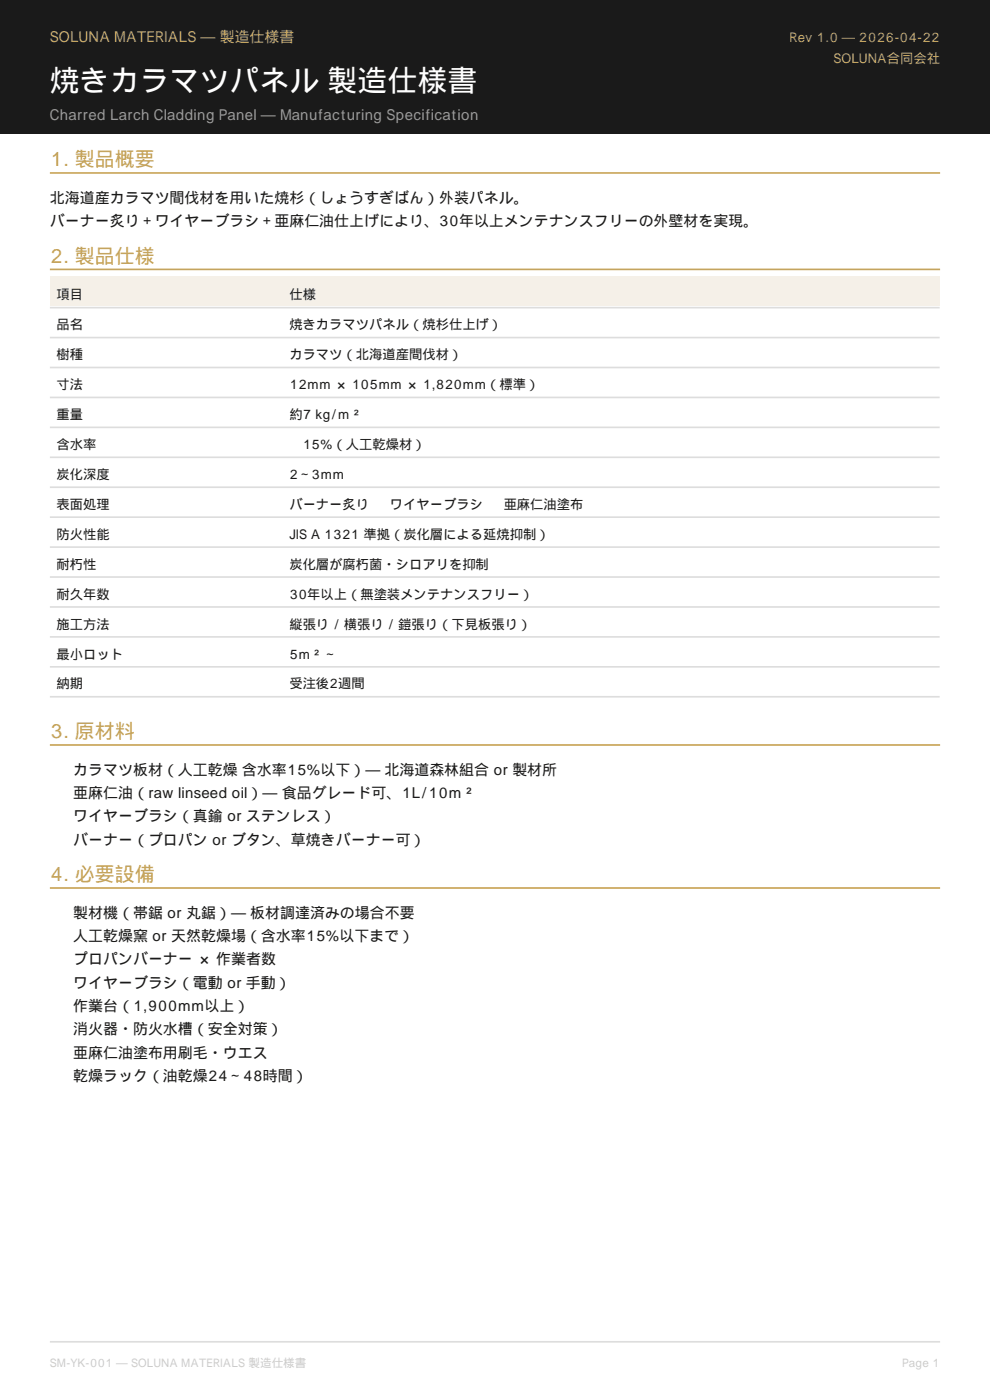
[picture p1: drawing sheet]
<svg xmlns="http://www.w3.org/2000/svg" width="210mm" height="297mm" viewBox="0 0 210 297" stroke-linecap="round" stroke-linejoin="round" font-family="sans-serif">
<defs><g id="words">
<text font-size="6.3" fill="#fff" x="10.6" y="19.4">焼きカラマツパネル 製造仕様書</text>
<g font-size="4.2" fill="#c8a455">
<text x="10.6" y="35.3">1. 製品概要</text>
<text x="10.6" y="55.7">2. 製品仕様</text>
<text x="10.6" y="156.6">3. 原材料</text>
<text x="10.6" y="187">4. 必要設備</text>
</g>
<text font-size="3.2" fill="#c8a455" x="10.6" y="8.8">SOLUNA MATERIALS — 製造仕様書</text>
<text font-size="3.2" fill="#999" x="10.6" y="25.4">Charred Larch Cladding Panel — Manufacturing Specification</text>
<g font-size="3.2" fill="#1a1a1a">
<text x="10.6" y="43">北海道産カラマツ間伐材を用いた焼杉（しょうすぎばん）外装パネル。</text>
<text x="10.6" y="48">バーナー炙り＋ワイヤーブラシ＋亜麻仁油仕上げにより、30年以上メンテナンスフリーの外壁材を実現。</text>
<text x="15.5" y="164.4">カラマツ板材（人工乾燥 含水率15%以下）— 北海道森林組合 or 製材所</text>
<text x="15.5" y="169.3">亜麻仁油（raw linseed oil）— 食品グレード可、1L/10m²</text>
<text x="15.5" y="174.3">ワイヤーブラシ（真鍮 or ステンレス）</text>
<text x="15.5" y="179.2">バーナー（プロパン or ブタン、草焼きバーナー可）</text>
<text x="15.5" y="194.7">製材機（帯鋸 or 丸鋸）— 板材調達済みの場合不要</text>
<text x="15.5" y="199.7">人工乾燥窯 or 天然乾燥場（含水率15%以下まで）</text>
<text x="15.5" y="204.6">プロパンバーナー × 作業者数</text>
<text x="15.5" y="209.5">ワイヤーブラシ（電動 or 手動）</text>
<text x="15.5" y="214.5">作業台（1,900mm以上）</text>
<text x="15.5" y="219.4">消火器・防火水槽（安全対策）</text>
<text x="15.5" y="224.4">亜麻仁油塗布用刷毛・ウエス</text>
<text x="15.5" y="229.3">乾燥ラック（油乾燥24〜48時間）</text>
</g>
<g font-size="2.8" fill="#c8a455">
<text x="167.5" y="8.8">Rev 1.0 — 2026-04-22</text>
<text x="176.8" y="13.4">SOLUNA合同会社</text>
</g>
<g font-size="2.8" fill="#1a1a1a">
<text x="12" y="63.5">項目</text>
<text x="61.4" y="63.5">仕様</text>
<text x="12" y="69.8">品名</text>
<text x="61.4" y="69.8">焼きカラマツパネル（焼杉仕上げ）</text>
<text x="12" y="76.2">樹種</text>
<text x="61.4" y="76.2">カラマツ（北海道産間伐材）</text>
<text x="12" y="82.5">寸法</text>
<text x="61.4" y="82.5">12mm × 105mm × 1,820mm（標準）</text>
<text x="12" y="88.9">重量</text>
<text x="61.4" y="88.9">約7 kg/m²</text>
<text x="12" y="95.2">含水率</text>
<text x="61.4" y="95.2">≤15%（人工乾燥材）</text>
<text x="12" y="101.6">炭化深度</text>
<text x="61.4" y="101.6">2〜3mm</text>
<text x="12" y="107.9">表面処理</text>
<text x="61.4" y="107.9">バーナー炙り → ワイヤーブラシ → 亜麻仁油塗布</text>
<text x="12" y="114.3">防火性能</text>
<text x="61.4" y="114.3">JIS A 1321 準拠（炭化層による延焼抑制）</text>
<text x="12" y="120.6">耐朽性</text>
<text x="61.4" y="120.6">炭化層が腐朽菌・シロアリを抑制</text>
<text x="12" y="127">耐久年数</text>
<text x="61.4" y="127">30年以上（無塗装メンテナンスフリー）</text>
<text x="12" y="133.3">施工方法</text>
<text x="61.4" y="133.3">縦張り / 横張り / 鎧張り（下見板張り）</text>
<text x="12" y="139.7">最小ロット</text>
<text x="61.4" y="139.7">5m²〜</text>
<text x="12" y="146">納期</text>
<text x="61.4" y="146">受注後2週間</text>
</g>
<g font-size="2.5" fill="#ccc">
<text x="10.6" y="289.9">SM-YK-001 — SOLUNA MATERIALS 製造仕様書</text>
<text x="191.4" y="289.9">Page 1</text>
</g>
</g></defs>
<path d="M0 0h210v28.2h-210z" fill-rule="evenodd" fill="#1a1a1a"/>
<path d="M10.6 284.7h188.8" fill="none" stroke="#ddd" stroke-width=".35"/>
<path d="M10.6 36.7h188.8M10.6 57.2h188.8" fill="none" stroke="#c8a455" stroke-width=".35"/>
<path d="M10.6 58.6h188.7v6.3h-188.7z" fill-rule="evenodd" fill="#f5f0e8"/>
<g fill="none" stroke="#ddd" stroke-width=".35">
<path d="M10.6 65.3h188.7M10.6 71.6h188.7M10.6 78h188.7M10.6 84.3h188.7M10.6 90.7h188.7M10.6 97h188.7M10.6 103.4h188.7M10.6 109.7h188.7M10.6 116.1h188.7M10.6 122.4h188.7M10.6 128.8h188.7M10.6 135.1h188.7"/>
<path d="M10.6 141.5h188.7M10.6 147.8h188.7"/>
</g>
<path d="M10.6 158h188.8M10.6 188.4h188.8" fill="none" stroke="#c8a455" stroke-width=".35"/>
<use href="#words"/>
</svg>
